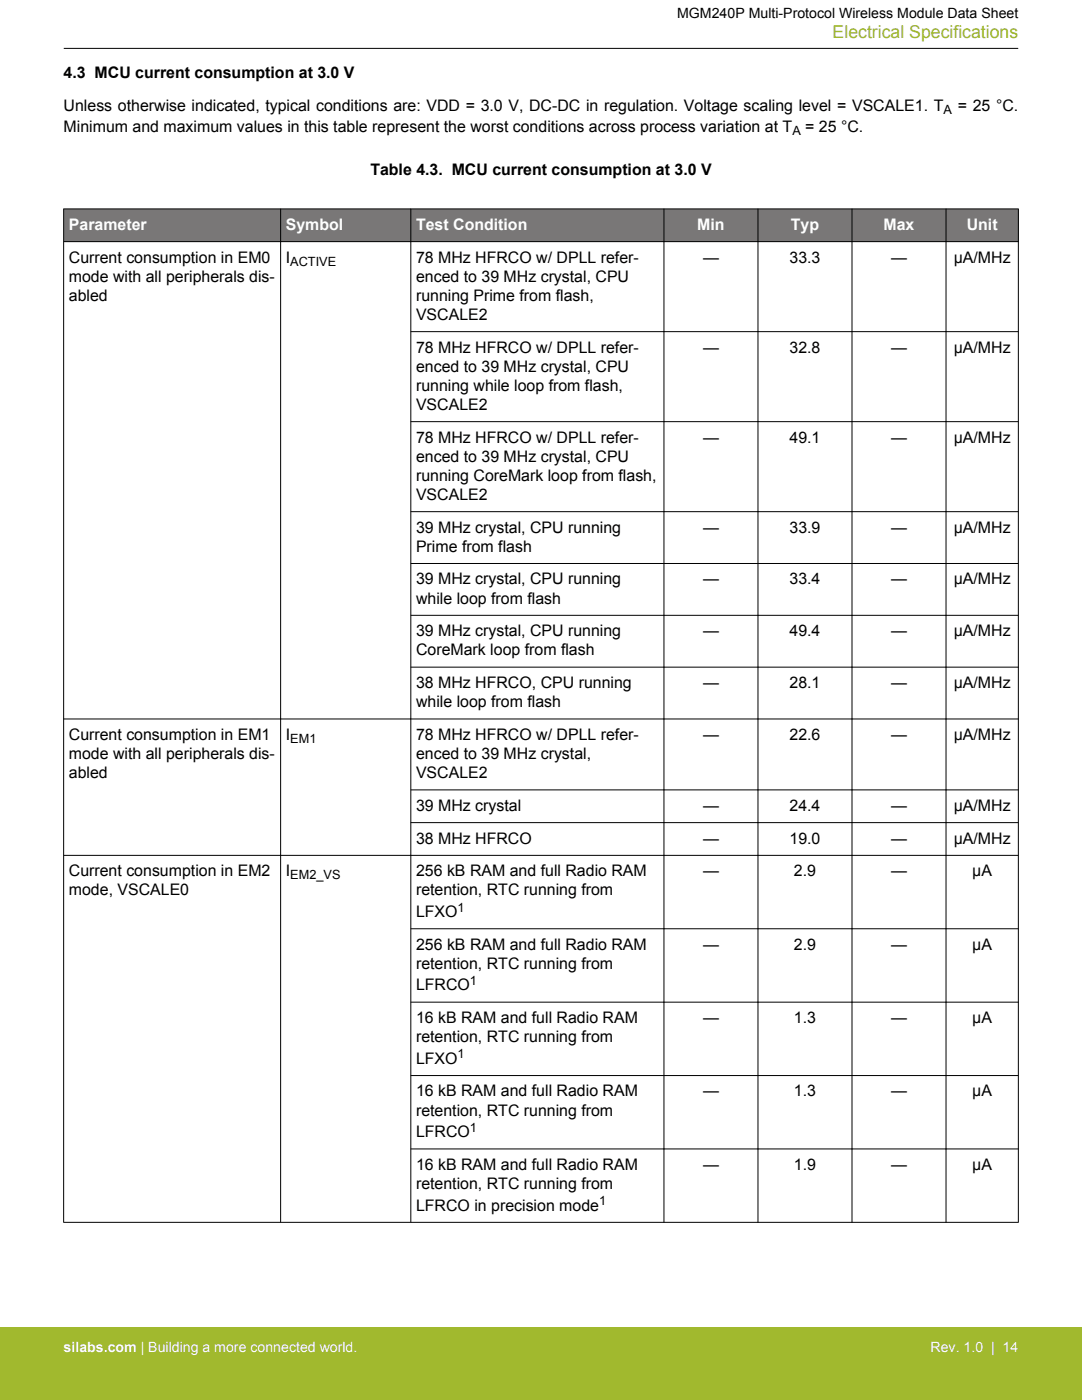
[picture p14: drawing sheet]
<svg xmlns="http://www.w3.org/2000/svg" width="216mm" height="279mm" viewBox="0 0 216 279" stroke-linecap="round" stroke-linejoin="round" font-family="sans-serif">
<defs><g id="words">
<text font-size="3.5" fill="#a1b92e" x="166.1" y="7.5">Electrical Specifications</text>
<g font-size="3.2">
<text x="12.7" y="15.5">4.3 MCU current consumption at 3.0 V</text>
<text x="12.7" y="22.2">Unless otherwise indicated, typical conditions are: VDD = 3.0 V, DC-DC in regulation. Voltage scaling level = VSCALE1. T</text>
<text x="191.1" y="22.2">= 25 °C.</text>
<text x="12.7" y="26.4">Minimum and maximum values in this table represent the worst conditions across process variation at T</text>
<text x="160.7" y="26.4">= 25 °C.</text>
<text x="73.9" y="34.9">Table 4.3. MCU current consumption at 3.0 V</text>
<text x="13.7" y="52.4">Current consumption in EM0</text>
<text x="57" y="52.4">I</text>
<text x="83" y="52.4">78 MHz HFRCO w/ DPLL refer-</text>
<text x="140.3" y="52.4">—</text>
<text x="157.5" y="52.4">33.3</text>
<text x="177.8" y="52.4">—</text>
<text x="190.3" y="52.4">µA/MHz</text>
<text x="13.7" y="56.2">mode with all peripherals dis-</text>
<text x="83" y="56.2">enced to 39 MHz crystal, CPU</text>
<text x="13.7" y="60">abled</text>
<text x="83" y="60">running Prime from flash,</text>
<text x="83" y="63.8">VSCALE2</text>
<text x="83" y="70.4">78 MHz HFRCO w/ DPLL refer-</text>
<text x="140.3" y="70.4">—</text>
<text x="157.5" y="70.4">32.8</text>
<text x="177.8" y="70.4">—</text>
<text x="190.3" y="70.4">µA/MHz</text>
<text x="83" y="74.2">enced to 39 MHz crystal, CPU</text>
<text x="83" y="78">running while loop from flash,</text>
<text x="83" y="81.8">VSCALE2</text>
<text x="83" y="88.3">78 MHz HFRCO w/ DPLL refer-</text>
<text x="140.3" y="88.3">—</text>
<text x="157.5" y="88.3">49.1</text>
<text x="177.8" y="88.3">—</text>
<text x="190.3" y="88.3">µA/MHz</text>
<text x="83" y="92.1">enced to 39 MHz crystal, CPU</text>
<text x="83" y="96">running CoreMark loop from flash,</text>
<text x="83" y="99.8">VSCALE2</text>
<text x="83" y="106.3">39 MHz crystal, CPU running</text>
<text x="140.3" y="106.3">—</text>
<text x="157.5" y="106.3">33.9</text>
<text x="177.8" y="106.3">—</text>
<text x="190.3" y="106.3">µA/MHz</text>
<text x="83" y="110.1">Prime from flash</text>
<text x="83" y="116.6">39 MHz crystal, CPU running</text>
<text x="140.3" y="116.6">—</text>
<text x="157.5" y="116.6">33.4</text>
<text x="177.8" y="116.6">—</text>
<text x="190.3" y="116.6">µA/MHz</text>
<text x="83" y="120.4">while loop from flash</text>
<text x="83" y="127">39 MHz crystal, CPU running</text>
<text x="83" y="130.8">CoreMark loop from flash</text>
<text x="140.3" y="127">—</text>
<text x="157.5" y="127">49.4</text>
<text x="177.8" y="127">—</text>
<text x="190.3" y="127">µA/MHz</text>
<text x="83" y="137.3">38 MHz HFRCO, CPU running</text>
<text x="140.3" y="137.3">—</text>
<text x="157.5" y="137.3">28.1</text>
<text x="177.8" y="137.3">—</text>
<text x="190.3" y="137.3">µA/MHz</text>
<text x="83" y="141.1">while loop from flash</text>
<text x="13.7" y="147.7">Current consumption in EM1</text>
<text x="57" y="147.7">I</text>
<text x="83" y="147.7">78 MHz HFRCO w/ DPLL refer-</text>
<text x="140.3" y="147.7">—</text>
<text x="157.5" y="147.7">22.6</text>
<text x="177.8" y="147.7">—</text>
<text x="190.3" y="147.7">µA/MHz</text>
<text x="13.7" y="151.5">mode with all peripherals dis-</text>
<text x="13.7" y="155.3">abled</text>
<text x="83" y="151.5">enced to 39 MHz crystal,</text>
<text x="83" y="155.3">VSCALE2</text>
<text x="83" y="161.8">39 MHz crystal</text>
<text x="140.3" y="161.8">—</text>
<text x="157.5" y="161.8">24.4</text>
<text x="177.8" y="161.8">—</text>
<text x="190.3" y="161.8">µA/MHz</text>
<text x="83" y="168.4">38 MHz HFRCO</text>
<text x="140.3" y="168.4">—</text>
<text x="157.5" y="168.4">19.0</text>
<text x="177.8" y="168.4">—</text>
<text x="190.3" y="168.4">µA/MHz</text>
<text x="13.7" y="174.9">Current consumption in EM2</text>
<text x="13.7" y="178.7">mode, VSCALE0</text>
<text x="57" y="174.9">I</text>
<text x="83" y="174.9">256 kB RAM and full Radio RAM</text>
<text x="83" y="178.7">retention, RTC running from</text>
<text x="140.3" y="174.9">—</text>
<text x="158.4" y="174.9">2.9</text>
<text x="177.8" y="174.9">—</text>
<text x="194" y="174.9">µA</text>
<text x="83" y="183">LFXO</text>
<text x="83" y="189.5">256 kB RAM and full Radio RAM</text>
<text x="140.3" y="189.5">—</text>
<text x="158.4" y="189.5">2.9</text>
<text x="177.8" y="189.5">—</text>
<text x="194" y="189.5">µA</text>
<text x="83" y="193.3">retention, RTC running from</text>
<text x="83" y="197.6">LFRCO</text>
<text x="83" y="204.2">16 kB RAM and full Radio RAM</text>
<text x="83" y="208">retention, RTC running from</text>
<text x="140.3" y="204.2">—</text>
<text x="158.4" y="204.2">1.3</text>
<text x="177.8" y="204.2">—</text>
<text x="194" y="204.2">µA</text>
<text x="83" y="212.3">LFXO</text>
<text x="83" y="218.8">16 kB RAM and full Radio RAM</text>
<text x="140.3" y="218.8">—</text>
<text x="158.4" y="218.8">1.3</text>
<text x="177.8" y="218.8">—</text>
<text x="194" y="218.8">µA</text>
<text x="83" y="222.6">retention, RTC running from</text>
<text x="83" y="226.9">LFRCO</text>
<text x="83" y="233.5">16 kB RAM and full Radio RAM</text>
<text x="140.3" y="233.5">—</text>
<text x="158.4" y="233.5">1.9</text>
<text x="177.8" y="233.5">—</text>
<text x="194" y="233.5">µA</text>
<text x="83" y="237.3">retention, RTC running from</text>
<text x="83" y="241.6">LFRCO in precision mode</text>
</g>
<g font-size="3.2" fill="#fff">
<text x="13.7" y="45.9">Parameter</text>
<text x="57" y="45.9">Symbol</text>
<text x="83" y="45.9">Test Condition</text>
<text x="139.1" y="45.9">Min</text>
<text x="157.8" y="45.9">Typ</text>
<text x="176.3" y="45.9">Max</text>
<text x="192.9" y="45.9">Unit</text>
</g>
<text font-size="2.8" x="135.1" y="3.5">MGM240P Multi-Protocol Wireless Module Data Sheet</text>
<g font-size="2.8" fill="#fff">
<text x="12.7" y="269.9">silabs.com | Building a more connected world.</text>
<text x="185.7" y="269.9">Rev. 1.0 | 14</text>
</g>
<g font-size="2.5">
<text x="188.3" y="22.8">A</text>
<text x="158.1" y="27">A</text>
<text x="57.9" y="53">ACTIVE</text>
<text x="57.9" y="148.3">EM1</text>
<text x="57.9" y="175.5">EM2_VS</text>
<text x="91.3" y="181.9">1</text>
<text x="93.8" y="196.6">1</text>
<text x="91.3" y="211.2">1</text>
<text x="93.8" y="225.9">1</text>
<text x="119.5" y="240.5">1</text>
</g>
</g></defs>
<g fill="#797777">
<path d="M12.7 41.7h190.5v6.5h-190.5z" fill-rule="evenodd"/>
<path d="M12.7 41.7h190.5v6.5h-190.5z" fill-rule="evenodd"/>
</g>
<g fill="none" stroke="#000" stroke-width=".2">
<path d="M12.7 9.7h190.5M12.7 41.7h190.5M12.7 48.2h190.5M12.7 41.6v202.4M56 41.6v202.4M82 41.6v202.4M132.5 41.6v202.4M151.2 41.6v202.4M170 41.6v202.4M188.8 41.6v202.4M203.2 41.6v202.4M81.9 66.2h121.3"/>
<path d="M81.9 84.2h121.3M81.9 102.1h121.3M81.9 112.5h121.3M81.9 122.8h121.3M81.9 133.1h121.3M12.7 143.5h190.5M81.9 157.6h121.3M81.9 164.2h121.3M203.2 170.7h-190.5M81.9 185.4h121.3M81.9 200h121.3M81.9 214.6h121.3"/>
<path d="M81.9 229.3h121.3M203.2 243.9h-190.5"/>
</g>
<path d="M0 264.9h215.9v14.5h-215.9z" fill="#a1b92e"/>
<use href="#words"/>
</svg>
